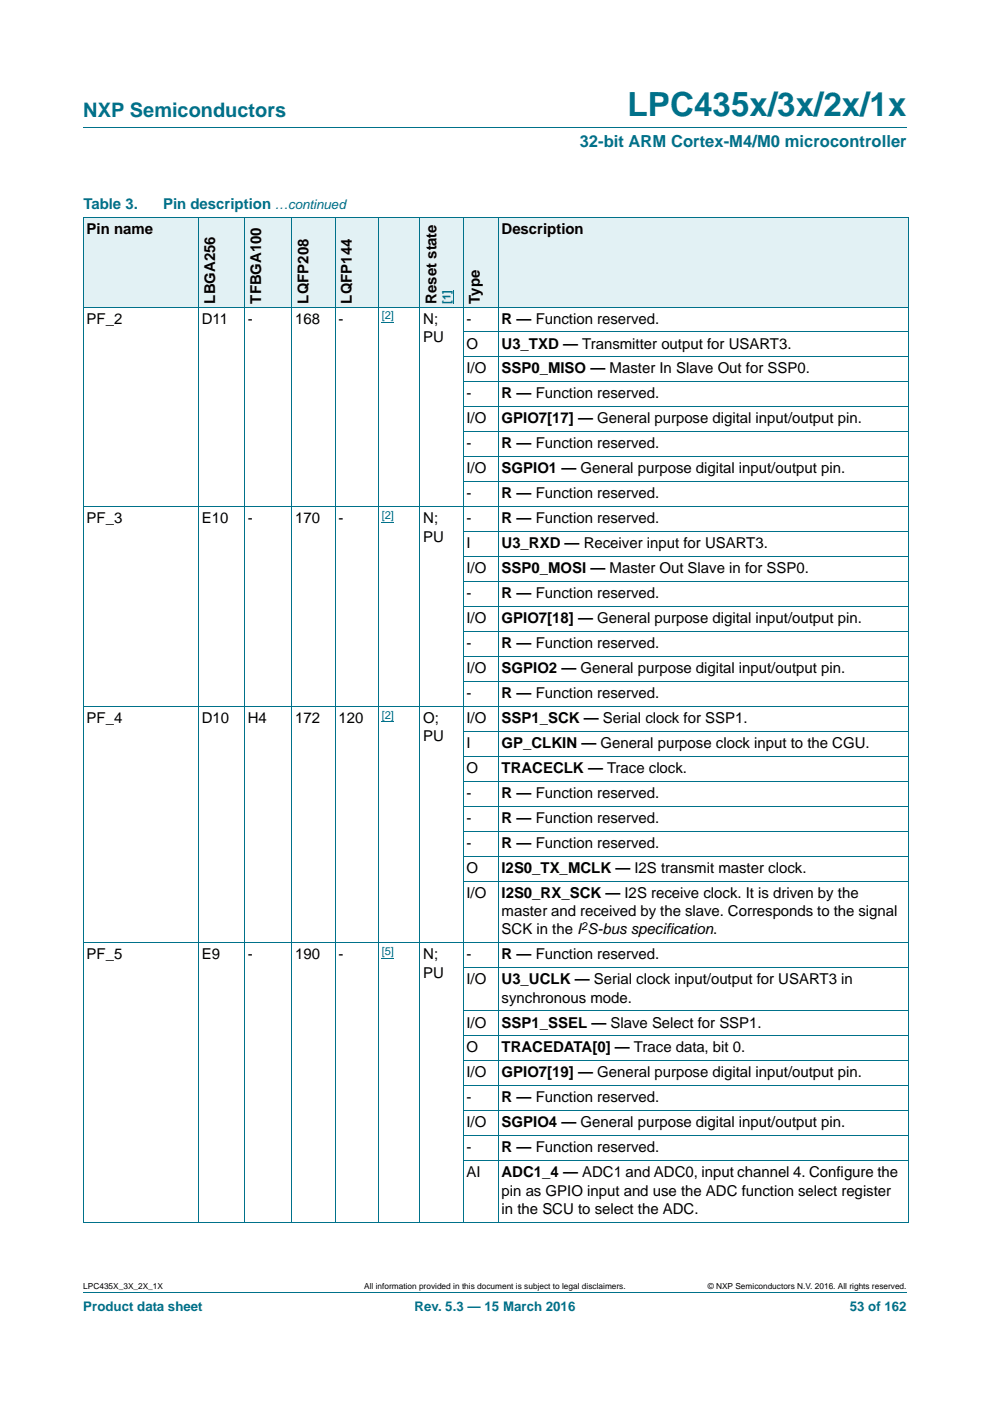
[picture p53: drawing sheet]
<svg xmlns="http://www.w3.org/2000/svg" width="210mm" height="297mm" viewBox="0 0 210 297" stroke-linecap="round" stroke-linejoin="round" font-family="sans-serif">
<defs><g id="words">
<text font-size="7" fill="#00718a" x="133.1" y="24.6">LPC435x/3x/2x/1x</text>
<text font-size="4.2" fill="#00718a" x="17.7" y="24.9">NXP Semiconductors</text>
<text font-size="3.5" fill="#00718a" x="123" y="31.1">32-bit ARM Cortex-M4/M0 microcontroller</text>
<g font-size="3.2" fill="#00718a">
<text x="17.7" y="44.3">Table 3.</text>
<text x="34.6" y="44.3">Pin description</text>
</g>
<g font-size="3.2">
<text x="18.4" y="49.6">Pin name</text>
<text x="106.4" y="49.6">Description</text>
<text x="45.6" y="64.4" transform="rotate(-90 45.6 64.4)">LBGA256</text>
<text x="55.4" y="64.4" transform="rotate(-90 55.4 64.4)">TFBGA100</text>
<text x="65.4" y="64.4" transform="rotate(-90 65.4 64.4)">LQFP208</text>
<text x="74.6" y="64.4" transform="rotate(-90 74.6 64.4)">LQFP144</text>
<text x="92.6" y="64.4" transform="rotate(-90 92.6 64.4)">Reset state</text>
<text x="101.8" y="64.4" transform="rotate(-90 101.8 64.4)">Type</text>
<text x="18.4" y="68.6">PF_2</text>
<text x="42.8" y="68.6">D11</text>
<text x="52.6" y="68.6">-</text>
<text x="62.6" y="68.6">168</text>
<text x="71.8" y="68.6">-</text>
<text x="89.8" y="68.6">N;</text>
<text x="99" y="68.6">-</text>
<text x="106.4" y="68.6">R — Function reserved.</text>
<text x="89.8" y="72.5">PU</text>
<text x="99" y="73.9">O</text>
<text x="106.4" y="73.9">U3_TXD — Transmitter output for USART3.</text>
<text x="99" y="79.2">I/O</text>
<text x="106.4" y="79.2">SSP0_MISO — Master In Slave Out for SSP0.</text>
<text x="99" y="84.5">-</text>
<text x="99" y="89.8">I/O</text>
<text x="106.4" y="84.5">R — Function reserved.</text>
<text x="106.4" y="89.8">GPIO7[17] — General purpose digital input/output pin.</text>
<text x="99" y="95.1">-</text>
<text x="106.4" y="95.1">R — Function reserved.</text>
<text x="99" y="100.4">I/O</text>
<text x="106.4" y="100.4">SGPIO1 — General purpose digital input/output pin.</text>
<text x="99" y="105.7">-</text>
<text x="106.4" y="105.7">R — Function reserved.</text>
<text x="18.4" y="110.9">PF_3</text>
<text x="42.8" y="110.9">E10</text>
<text x="52.6" y="110.9">-</text>
<text x="62.6" y="110.9">170</text>
<text x="71.8" y="110.9">-</text>
<text x="89.8" y="110.9">N;</text>
<text x="99" y="110.9">-</text>
<text x="106.4" y="110.9">R — Function reserved.</text>
<text x="89.8" y="114.8">PU</text>
<text x="99" y="116.2">I</text>
<text x="106.4" y="116.2">U3_RXD — Receiver input for USART3.</text>
<text x="99" y="121.5">I/O</text>
<text x="106.4" y="121.5">SSP0_MOSI — Master Out Slave in for SSP0.</text>
<text x="99" y="126.8">-</text>
<text x="106.4" y="126.8">R — Function reserved.</text>
<text x="99" y="132.1">I/O</text>
<text x="99" y="137.4">-</text>
<text x="106.4" y="132.1">GPIO7[18] — General purpose digital input/output pin.</text>
<text x="106.4" y="137.4">R — Function reserved.</text>
<text x="99" y="142.7">I/O</text>
<text x="106.4" y="142.7">SGPIO2 — General purpose digital input/output pin.</text>
<text x="99" y="148">-</text>
<text x="106.4" y="148">R — Function reserved.</text>
<text x="18.4" y="153.3">PF_4</text>
<text x="42.8" y="153.3">D10</text>
<text x="52.6" y="153.3">H4</text>
<text x="62.6" y="153.3">172</text>
<text x="71.8" y="153.3">120</text>
<text x="89.8" y="153.3">O;</text>
<text x="99" y="153.3">I/O</text>
<text x="106.4" y="153.3">SSP1_SCK — Serial clock for SSP1.</text>
<text x="89.8" y="157.2">PU</text>
<text x="99" y="158.6">I</text>
<text x="106.4" y="158.6">GP_CLKIN — General purpose clock input to the CGU.</text>
<text x="99" y="163.9">O</text>
<text x="106.4" y="163.9">TRACECLK — Trace clock.</text>
<text x="99" y="169.2">-</text>
<text x="106.4" y="169.2">R — Function reserved.</text>
<text x="99" y="174.5">-</text>
<text x="99" y="179.8">-</text>
<text x="106.4" y="174.5">R — Function reserved.</text>
<text x="106.4" y="179.8">R — Function reserved.</text>
<text x="99" y="185">O</text>
<text x="106.4" y="185">I2S0_TX_MCLK — I2S transmit master clock.</text>
<text x="99" y="190.3">I/O</text>
<text x="106.4" y="190.3">I2S0_RX_SCK — I2S receive clock. It is driven by the</text>
<text x="106.4" y="194.2">master and received by the slave. Corresponds to the signal</text>
<text x="18.4" y="203.4">PF_5</text>
<text x="42.8" y="203.4">E9</text>
<text x="52.5" y="203.4">-</text>
<text x="62.6" y="203.4">190</text>
<text x="71.8" y="203.4">-</text>
<text x="89.8" y="203.4">N;</text>
<text x="99" y="203.4">-</text>
<text x="106.4" y="198.1">SCK in the I S-bus specification.</text>
<text x="106.4" y="203.4">R — Function reserved.</text>
<text x="89.8" y="207.3">PU</text>
<text x="99" y="208.7">I/O</text>
<text x="106.4" y="208.7">U3_UCLK — Serial clock input/output for USART3 in</text>
<text x="106.4" y="212.6">synchronous mode.</text>
<text x="99" y="217.9">I/O</text>
<text x="106.4" y="217.9">SSP1_SSEL — Slave Select for SSP1.</text>
<text x="99" y="223.1">O</text>
<text x="106.4" y="223.1">TRACEDATA[0] — Trace data, bit 0.</text>
<text x="99" y="228.4">I/O</text>
<text x="99" y="233.7">-</text>
<text x="106.4" y="228.4">GPIO7[19] — General purpose digital input/output pin.</text>
<text x="106.4" y="233.7">R — Function reserved.</text>
<text x="99" y="239">I/O</text>
<text x="106.4" y="239">SGPIO4 — General purpose digital input/output pin.</text>
<text x="99" y="244.3">-</text>
<text x="106.4" y="244.3">R — Function reserved.</text>
<text x="99" y="249.6">AI</text>
<text x="106.4" y="249.6">ADC1_4 — ADC1 and ADC0, input channel 4. Configure the</text>
<text x="106.4" y="253.5">pin as GPIO input and use the ADC function select register</text>
<text x="106.4" y="257.4">in the SCU to select the ADC.</text>
</g>
<g font-size="2.8" fill="#00718a">
<text x="58.3" y="44.3">…continued</text>
<text x="17.7" y="277.9">Product data sheet</text>
<text x="87.9" y="277.9">Rev. 5.3 — 15 March 2016</text>
<text x="180.2" y="277.9">53 of 162</text>
</g>
<g font-size="2.4" fill="#00f">
<text x="95.5" y="64.4" transform="rotate(-90 95.5 64.4)">[1]</text>
<text x="81" y="67.6">[2]</text>
<text x="81" y="110">[2]</text>
<text x="81" y="152.3">[2]</text>
<text x="81" y="202.4">[5]</text>
</g>
<text font-size="2.4" x="123.3" y="197.1">2</text>
<g font-size="1.8">
<text x="17.7" y="273.3">LPC435X_3X_2X_1X</text>
<text x="77.2" y="273.3">All information provided in this document is subject to legal disclaimers.</text>
<text x="150.1" y="273.3">© NXP Semiconductors N.V. 2016. All rights reserved.</text>
</g>
</g></defs>
<path d="M17.7 27h174.6M17.7 273.9h174.6" fill="none" stroke="#00718a" stroke-width=".21"/>
<path d="M81 68.4h2.6M81 110.7h2.6M81 153h2.6M81 203.1h2.6" fill="none" stroke="#00f" stroke-width=".21"/>
<g fill="#e2f1f4">
<path d="M17.7 46h24.4v19.1h-24.4z"/>
<path d="M42.1 46h9.8v19.1h-9.8z"/>
<path d="M51.9 46h10v19.1h-10z"/>
<path d="M61.9 46h9.2v19.1h-9.2z"/>
<path d="M71.1 46h9.2v19.1h-9.2z"/>
<path d="M80.3 46h18v19.1h-18z"/>
</g>
<path d="M96.2 61.5v2.9" fill="none" stroke="#00f" stroke-width=".21"/>
<g fill="#e2f1f4">
<path d="M98.3 46h7.4v19.1h-7.4z"/>
<path d="M105.7 46h87v19.1h-87z"/>
</g>
<g fill="none" stroke="#00718a" stroke-width=".21">
<path d="M17.6 46h175.1M17.7 46.1v213M42.1 46v213.1M51.9 46v213.1M61.9 46v213.1M71.1 46v213.1M80.3 46v213.1M89.1 46v213.1M98.3 46v213.1M105.7 46v213.1M192.7 46.1v213M17.6 65.1h175.1"/>
<path d="M98.2 70.4h94.5M98.2 75.7h94.5M98.2 81h94.5M98.2 86.3h94.5M98.2 91.6h94.5M98.2 96.8h94.5M17.6 107.4h175.1M98.2 102.1h94.5M98.2 112.7h94.5M98.2 118h94.5M98.2 123.3h94.5M98.2 128.6h94.5"/>
<path d="M98.2 133.9h94.5M98.2 139.2h94.5M17.6 149.8h175.1M98.2 144.5h94.5M98.2 155.1h94.5M98.2 160.3h94.5M98.2 165.6h94.5M98.2 170.9h94.5M98.2 176.2h94.5M17.6 199.9h175.1M98.2 181.5h94.5M98.2 186.8h94.5"/>
<path d="M98.2 205.2h94.5M98.2 214.3h94.5M98.2 219.6h94.5M98.2 224.9h94.5M98.2 230.2h94.5M98.2 235.5h94.5M17.6 259.1h175.1M98.2 240.8h94.5M98.2 246.1h94.5"/>
</g>
<use href="#words"/>
</svg>
